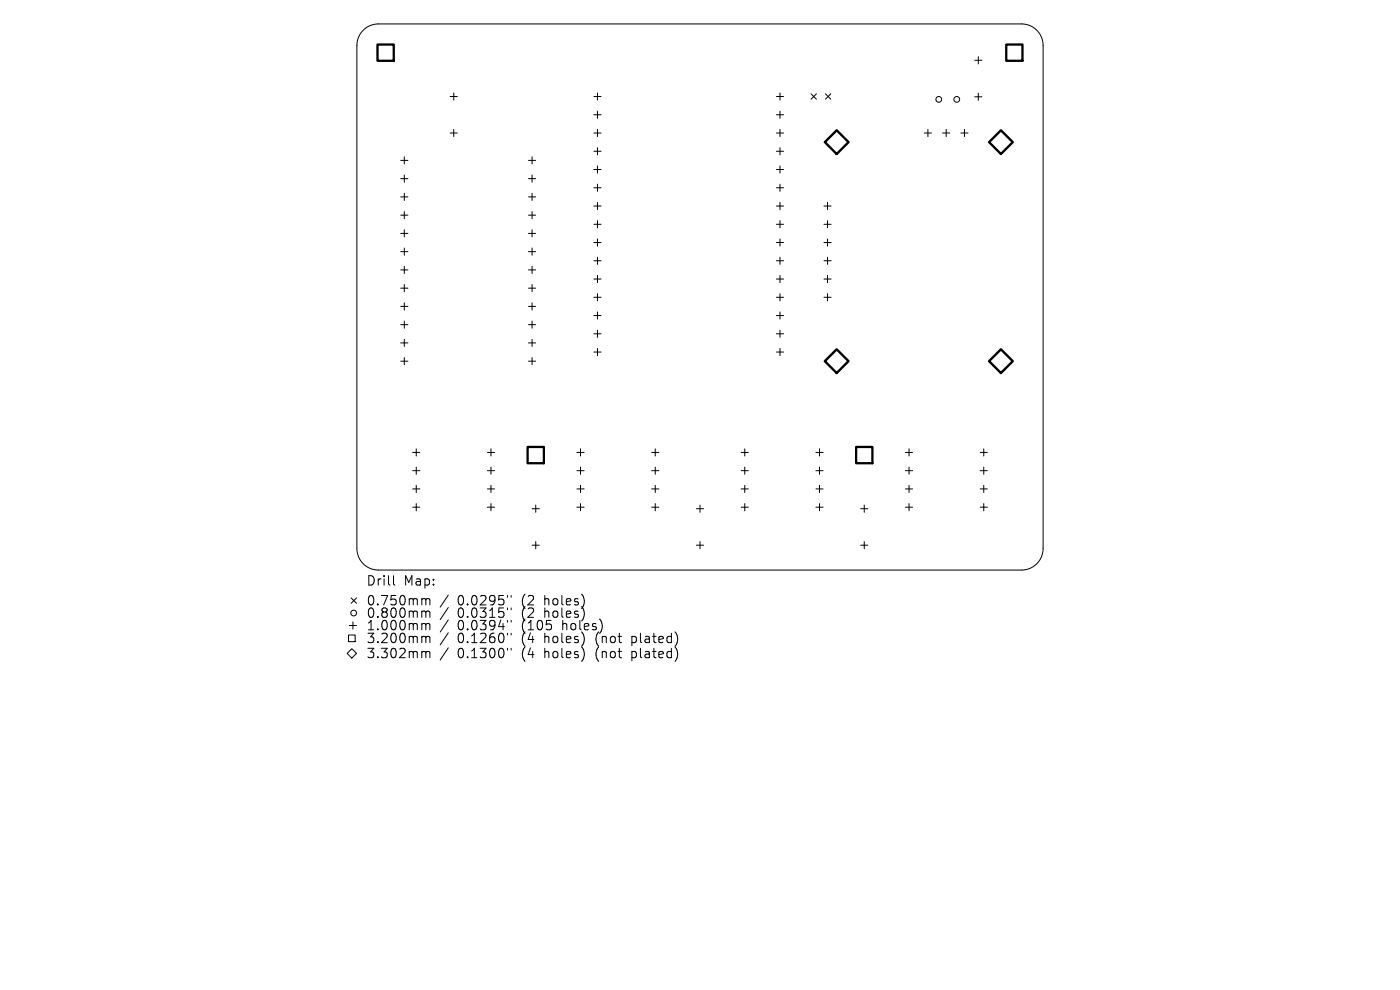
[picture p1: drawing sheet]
<svg xmlns="http://www.w3.org/2000/svg" width="297mm" height="210mm" viewBox="0 0 297 210" stroke-linecap="round" stroke-linejoin="round" font-family="sans-serif">
<defs><g id="words">
<g font-size="2.8">
<text x="77.6" y="124.5">Drill</text>
<text x="85.6" y="124.5">Map:</text>
<text x="77.6" y="128.7">0.750mm</text>
<text x="77.6" y="131.3">0.800mm</text>
<text x="97.1" y="128.7">0.0295&quot;</text>
<text x="97.1" y="131.3">0.0315&quot;</text>
<text x="110.8" y="128.7">(2</text>
<text x="110.8" y="131.3">(2</text>
<text x="115.8" y="128.7">holes)</text>
<text x="115.8" y="131.3">holes)</text>
<text x="77.6" y="134">1.000mm</text>
<text x="77.6" y="136.7">3.200mm</text>
<text x="97.1" y="134">0.0394&quot;</text>
<text x="97.1" y="136.7">0.1260&quot;</text>
<text x="110.8" y="134">(105</text>
<text x="110.8" y="136.7">(4</text>
<text x="115.8" y="136.7">holes)</text>
<text x="119.6" y="134">holes)</text>
<text x="126.8" y="136.7">(not</text>
<text x="134.6" y="136.7">plated)</text>
<text x="77.6" y="139.9">3.302mm</text>
<text x="97.1" y="139.9">0.1300&quot;</text>
<text x="110.8" y="139.9">(4</text>
<text x="115.8" y="139.9">holes)</text>
<text x="126.8" y="139.9">(not</text>
<text x="134.6" y="139.9">plated)</text>
</g>
</g></defs>
<g fill="none" stroke="#000" stroke-width=".21">
<path d="M77.1 6.4a4.6 4.6 0 0 1 3.2-1.3h136.4a4.6 4.6 0 0 1 4.6 4.5v106.8a4.6 4.6 0 0 1-4.6 4.5h-136.4a4.6 4.6 0 0 1-4.6-4.5v-106.8a4.6 4.6 0 0 1 1.4-3.2zM96.3 19.7v1.5M126.7 19.7v1.5M165.5 19.7v1.5M172.1 19.9l1.1 1.1M173.2 19.9l-1.1 1.1M175.1 19.9l1.2 1.1M176.3 19.9l-1.2 1.1M206.8 12.8h1.5M207.5 12v1.6M207.5 19.8v1.5M85 34h1.5"/>
<path d="M85 37.9h1.5M85.8 33.3v1.5M85.8 37.1v1.6M95.5 20.5h1.5M95.5 28.2h1.5M96.3 27.5v1.5M112.1 34h1.5M112.1 37.9h1.5M112.9 33.3v1.5M112.9 37.1v1.6M126 20.5h1.5M126 28.2h1.5"/>
<path d="M126 24.3h1.5M126 32.1h1.5M126 36h1.5M126 39.8h1.5M126.7 23.6v1.5M126.7 27.5v1.5M126.7 31.3v1.6M126.7 35.2v1.5M126.7 39.1v1.5M164.7 20.5h1.5M164.7 28.2h1.5M164.7 24.3h1.5"/>
<path d="M164.7 32.1h1.5M164.7 36h1.5M164.7 39.8h1.5M165.5 23.6v1.5M165.5 27.5v1.5M165.5 31.3v1.6M165.5 35.2v1.5M165.5 39.1v1.5M196.1 28.2h1.5M196.9 27.5v1.5M200 28.2h1.5M200.7 27.5v1.5"/>
<path d="M203.8 28.2h1.6M204.6 27.5v1.5M206.8 20.5h1.5M85 41.8h1.5M85 45.6h1.5M85 49.5h1.5M85 53.4h1.5M85 57.3h1.5M85.8 41v1.5M85.8 44.9v1.5M85.8 48.7v1.6M85.8 52.6v1.5"/>
<path d="M85.8 56.5v1.5M112.1 41.8h1.5M112.1 45.6h1.5M112.1 49.5h1.5M112.1 53.4h1.5M112.1 57.3h1.5M112.9 41v1.5M112.9 44.9v1.5M112.9 48.7v1.6M112.9 52.6v1.5M112.9 56.5v1.5M126 43.7h1.5"/>
<path d="M126 47.6h1.5M126 51.4h1.5M126 55.3h1.5M126 59.2h1.5M126.7 42.9v1.6M126.7 46.8v1.5M126.7 50.7v1.5M126.7 54.6v1.5M126.7 58.4v1.6M164.7 43.7h1.5M164.7 47.6h1.5M164.7 51.4h1.5"/>
<path d="M164.7 55.3h1.5M164.7 59.2h1.5M165.5 42.9v1.6M165.5 46.8v1.5M165.5 50.7v1.5M165.5 54.6v1.5M165.5 58.4v1.6M174.8 43.7h1.5M174.8 47.6h1.5M174.8 51.4h1.5M174.8 55.3h1.5M174.8 59.2h1.5"/>
<path d="M175.6 42.9v1.6M175.6 46.8v1.5M175.6 50.7v1.5M175.6 54.6v1.5M175.6 58.4v1.6M85 61.1h1.5M85 65h1.5M85 68.9h1.5M85 72.7h1.5M85 76.6h1.5M85.8 60.4v1.5M85.8 64.2v1.6"/>
<path d="M85.8 68.1v1.5M85.8 72v1.5M85.8 75.9v1.5M112.1 61.1h1.5M112.1 65h1.5M112.1 68.9h1.5M112.1 72.7h1.5M112.1 76.6h1.5M112.9 60.4v1.5M112.9 64.2v1.6M112.9 68.1v1.5M112.9 72v1.5"/>
<path d="M112.9 75.9v1.5M126 63.1h1.5M126 66.9h1.5M126 70.8h1.5M126 74.7h1.5M126.7 62.3v1.5M126.7 66.2v1.5M126.7 70v1.6M126.7 73.9v1.5M164.7 63.1h1.5M164.7 66.9h1.5M164.7 70.8h1.5"/>
<path d="M164.7 74.7h1.5M165.5 62.3v1.5M165.5 66.2v1.5M165.5 70v1.6M165.5 73.9v1.5M174.8 63.1h1.5M175.6 62.3v1.5M87.5 96h1.6M87.5 99.8h1.6M88.3 95.2v1.5M88.3 99.1v1.5M103.4 96h1.5"/>
<path d="M103.4 99.8h1.5M104.2 95.2v1.5M104.2 99.1v1.5M122.4 96h1.5M122.4 99.8h1.5M123.2 95.2v1.5M123.2 99.1v1.5M138.2 96h1.6M138.2 99.8h1.6M139 95.2v1.5M139 99.1v1.5M157.2 96h1.6"/>
<path d="M157.2 99.8h1.6M158 95.2v1.5M158 99.1v1.5M173.1 96h1.5M173.1 99.8h1.5M173.9 95.2v1.5M173.9 99.1v1.5M192.1 96h1.5M192.1 99.8h1.5M192.8 95.2v1.5M192.8 99.1v1.5M207.9 96h1.6"/>
<path d="M207.9 99.8h1.6M208.7 95.2v1.5M208.7 99.1v1.5M87.5 103.7h1.6M87.5 107.6h1.6M88.3 103v1.5M88.3 106.8v1.6M103.4 103.7h1.5M103.4 107.6h1.5M104.2 103v1.5M104.2 106.8v1.6M112.9 107.9h1.5"/>
<path d="M112.9 115.7h1.5M113.7 107.1v1.6M113.7 114.9v1.5M122.4 103.7h1.5M122.4 107.6h1.5M123.2 103v1.5M123.2 106.8v1.6M138.2 103.7h1.6M138.2 107.6h1.6M139 103v1.5M139 106.8v1.6M147.7 107.9h1.6"/>
<path d="M147.7 115.7h1.6M148.5 107.1v1.6M148.5 114.9v1.5M157.2 103.7h1.6M157.2 107.6h1.6M158 103v1.5M158 106.8v1.6M173.1 103.7h1.5M173.1 107.6h1.5M173.9 103v1.5M173.9 106.8v1.6M182.6 107.9h1.5"/>
<path d="M182.6 115.7h1.5M183.3 107.1v1.6M183.3 114.9v1.5M192.1 103.7h1.5M192.1 107.6h1.5M192.8 103v1.5M192.8 106.8v1.6M207.9 103.7h1.6M207.9 107.6h1.6M208.7 103v1.5M208.7 106.8v1.6M73.6 138.6l1-1 1 1-1 1z"/>
<path d="M73.9 134.7h1.4v1.4h-1.4zM74.1 132.7h1.5M74.5 126.8l1.1 1.2M74.9 131.9v1.5M75.6 126.8l-1.1 1.2M83.5 122.1v1.7l.3 .3M89.8 127h.3l.2 .3M89.8 129.6h.3l.2 .3M89.8 132.3h.3l.2 .3M89.8 135h.3l.2 .3M89.8 138.2h.3l.2 .3M90.3 127.3l.3-.3 .5 .1 .1 1.2"/>
<path d="M90.3 127.3v1M90.3 129.9v1.1M90.3 132.6v1M90.3 135.3v1M90.3 138.5v1M90.3 129.9l.3-.3 .5 .1 .1 1.3M90.3 132.6l.3-.3 .5 .1 .1 1.2M90.3 135.3l.3-.3 .5 .1 .1 1.2M90.3 138.5l.3-.3 .5 .1 .1 1.2M95.1 126.2l-1.7 2.6M95.1 128.9l-1.7 2.5M95.1 131.5l-1.7 2.6"/>
<path d="M95.1 134.2l-1.7 2.6M95.1 137.4l-1.7 2.6M107.7 126.3v.4M107.7 129v.3M107.7 131.6v.4M107.7 134.3v.4M107.7 137.5v.4M108.4 126.3v.4M108.4 129v.3M108.4 131.6v.4M108.4 134.3v.4M108.4 137.5v.4"/>
<circle cx="199.2" cy="21.1" r=".61"/>
<circle cx="203" cy="21.1" r=".61"/>
<circle cx="75" cy="130" r=".61"/>
</g>
<path d="M80.1 9.4h3.4v3.5h-3.4zM213.5 9.4h3.4v3.5h-3.4zM111.9 94.8h3.5v3.5h-3.5zM181.6 94.8h3.5v3.5h-3.5z" fill="none" stroke="#000" stroke-width=".49"/>
<path d="M175 30.2l2.5-2.6 2.5 2.6-2.5 2.5zM212.3 27.6l2.6 2.6-2.6 2.5-2.5-2.5zM175 76.6l2.5-2.5 2.5 2.5-2.5 2.5zM209.8 76.6l2.5-2.5 2.6 2.5-2.6 2.5z" fill="none" stroke="#000" stroke-width=".5"/>
<use href="#words"/>
</svg>
